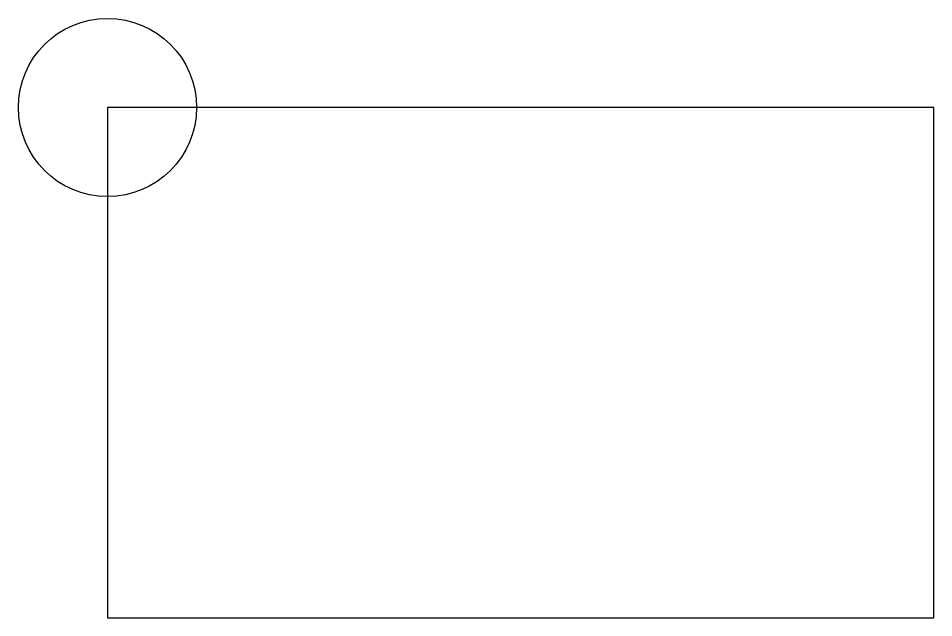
# Model space of a CAD drawing. Header units: millimetres. Extents: x 76 to 242, y 114 to 223.
import ezdxf

# ---------------------------------------------------------------- set-up
doc = ezdxf.new("R2010")
doc.units = ezdxf.units.MM

msp = doc.modelspace()

# ---------------------------------------------------------------- linework, layer by layer
msp.add_lwpolyline([(92.51, 113.95), (242.3, 113.95), (242.3, 206.46), (92.51, 206.46)], close=True)
msp.add_circle((92.51, 206.46), 16.16)

doc.saveas('drawing.dxf')
